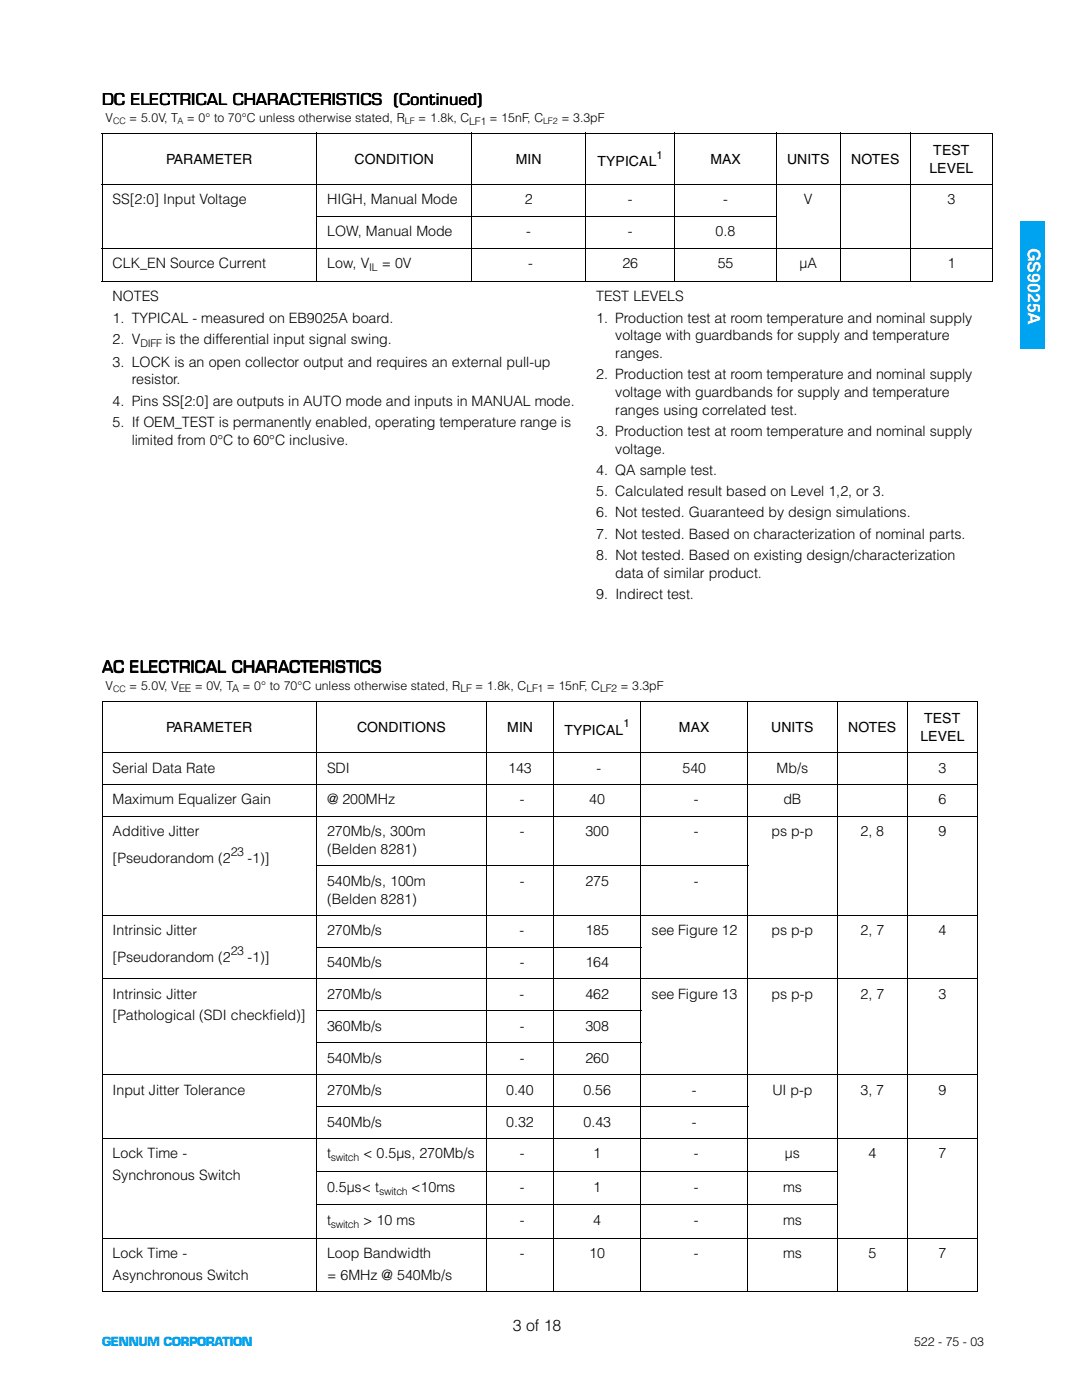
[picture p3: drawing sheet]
<svg xmlns="http://www.w3.org/2000/svg" width="216mm" height="279mm" viewBox="0 0 216 279" stroke-linecap="round" stroke-linejoin="round" font-family="sans-serif">
<defs><g id="words">
<text font-size="3.5" fill="#fff" x="204.7" y="49.3" transform="rotate(90 204.7 49.3)">GS9025A</text>
<g font-size="3.2">
<text x="20.4" y="20.8">DC ELECTRICAL CHARACTERISTICS</text>
<text x="78.5" y="20.8">(Continued)</text>
<text x="20.4" y="134">AC ELECTRICAL CHARACTERISTICS</text>
<text x="102.2" y="265.3">3 of 18</text>
</g>
<g font-size="2.8">
<text x="33.1" y="32.7">PARAMETER</text>
<text x="70.6" y="32.7">CONDITION</text>
<text x="102.7" y="32.7">MIN</text>
<text x="119" y="33.2">TYPICAL</text>
<text x="141.5" y="32.7">MAX</text>
<text x="156.8" y="32.7">UNITS</text>
<text x="169.5" y="32.7">NOTES</text>
<text x="185.1" y="34.4">LEVEL</text>
<text x="185.9" y="30.9">TEST</text>
<text x="22.4" y="40.7">SS[2:0] Input Voltage</text>
<text x="65.2" y="40.7">HIGH, Manual Mode</text>
<text x="104.5" y="40.7">2</text>
<text x="125.1" y="40.7">-</text>
<text x="144.1" y="40.7">-</text>
<text x="160.1" y="40.7">V</text>
<text x="188.7" y="40.7">3</text>
<text x="65.2" y="47.1">LOW, Manual Mode</text>
<text x="104.8" y="47.1">-</text>
<text x="125" y="47.1">-</text>
<text x="142.5" y="47.1">0.8</text>
<text x="22.4" y="53.4">CLK_EN Source Current</text>
<text x="65.2" y="53.4">Low, V</text>
<text x="76" y="53.4">= 0V</text>
<text x="105.2" y="53.4">-</text>
<text x="124" y="53.4">26</text>
<text x="143" y="53.4">55</text>
<text x="159.3" y="53.4">µA</text>
<text x="188.7" y="53.4">1</text>
<text x="22.4" y="60.1">NOTES</text>
<text x="22.4" y="64.3">1. TYPICAL - measured on EB9025A board.</text>
<text x="118.7" y="60.1">TEST LEVELS</text>
<text x="118.7" y="64.3">1. Production test at room temperature and nominal supply</text>
<text x="22.4" y="68.6">2. V</text>
<text x="33" y="68.6">is the differential input signal swing.</text>
<text x="122.6" y="67.8">voltage with guardbands for supply and temperature</text>
<text x="122.6" y="71.4">ranges.</text>
<text x="22.4" y="73.1">3. LOCK is an open collector output and requires an external pull-up</text>
<text x="26.2" y="76.6">resistor.</text>
<text x="118.7" y="75.6">2. Production test at room temperature and nominal supply</text>
<text x="22.4" y="80.8">4. Pins SS[2:0] are outputs in AUTO mode and inputs in MANUAL mode.</text>
<text x="122.6" y="79.1">voltage with guardbands for supply and temperature</text>
<text x="122.6" y="82.6">ranges using correlated test.</text>
<text x="22.4" y="85.1">5. If OEM_TEST is permanently enabled, operating temperature range is</text>
<text x="26.2" y="88.6">limited from 0°C to 60°C inclusive.</text>
<text x="118.7" y="86.9">3. Production test at room temperature and nominal supply</text>
<text x="118.7" y="94.7">4. QA sample test.</text>
<text x="122.6" y="90.4">voltage.</text>
<text x="118.7" y="98.9">5. Calculated result based on Level 1,2, or 3.</text>
<text x="118.7" y="103.1">6. Not tested. Guaranteed by design simulations.</text>
<text x="118.7" y="107.4">7. Not tested. Based on characterization of nominal parts.</text>
<text x="118.7" y="111.6">8. Not tested. Based on existing design/characterization</text>
<text x="118.7" y="119.4">9. Indirect test.</text>
<text x="122.6" y="115.1">data of similar product.</text>
<text x="33.1" y="145.9">PARAMETER</text>
<text x="71.1" y="145.9">CONDITIONS</text>
<text x="101" y="145.9">MIN</text>
<text x="112.4" y="146.4">TYPICAL</text>
<text x="135.2" y="145.9">MAX</text>
<text x="153.6" y="145.9">UNITS</text>
<text x="169" y="145.9">NOTES</text>
<text x="183.3" y="147.6">LEVEL</text>
<text x="184.1" y="144.1">TEST</text>
<text x="22.4" y="154">Serial Data Rate</text>
<text x="65.2" y="154">SDI</text>
<text x="101.2" y="154">143</text>
<text x="118.8" y="154">-</text>
<text x="135.9" y="154">540</text>
<text x="154.7" y="154">Mb/s</text>
<text x="186.9" y="154">3</text>
<text x="22.4" y="160.3">Maximum Equalizer Gain</text>
<text x="65.1" y="160.3">@ 200MHz</text>
<text x="103.5" y="160.3">-</text>
<text x="117.3" y="160.3">40</text>
<text x="138.2" y="160.3">-</text>
<text x="156" y="160.3">dB</text>
<text x="186.9" y="160.3">6</text>
<text x="22.4" y="166.7">Additive Jitter</text>
<text x="65.2" y="166.7">270Mb/s, 300m</text>
<text x="103.5" y="166.7">-</text>
<text x="116.6" y="166.7">300</text>
<text x="138.2" y="166.7">-</text>
<text x="153.7" y="166.7">ps p-p</text>
<text x="171.4" y="166.7">2, 8</text>
<text x="186.9" y="166.7">9</text>
<text x="22.4" y="171.9">[Pseudorandom (2</text>
<text x="49.3" y="171.9">-1)]</text>
<text x="65.2" y="170.2">(Belden 8281)</text>
<text x="65.2" y="176.5">540Mb/s, 100m</text>
<text x="103.5" y="176.5">-</text>
<text x="116.6" y="176.5">275</text>
<text x="138.2" y="176.5">-</text>
<text x="65.2" y="180.1">(Belden 8281)</text>
<text x="22.4" y="186.4">Intrinsic Jitter</text>
<text x="22.4" y="191.7">[Pseudorandom (2</text>
<text x="49.3" y="191.7">-1)]</text>
<text x="65.2" y="186.5">270Mb/s</text>
<text x="103.5" y="186.5">-</text>
<text x="116.6" y="186.5">185</text>
<text x="129.8" y="186.5">see Figure 12</text>
<text x="153.7" y="186.5">ps p-p</text>
<text x="171.4" y="186.5">2, 7</text>
<text x="186.9" y="186.5">4</text>
<text x="65.2" y="192.8">540Mb/s</text>
<text x="103.5" y="192.8">-</text>
<text x="116.6" y="192.8">164</text>
<text x="22.4" y="199.2">Intrinsic Jitter</text>
<text x="22.4" y="203.4">[Pathological (SDI checkfield)]</text>
<text x="65.2" y="199.2">270Mb/s</text>
<text x="103.5" y="199.2">-</text>
<text x="116.6" y="199.2">462</text>
<text x="129.8" y="199.2">see Figure 13</text>
<text x="153.7" y="199.2">ps p-p</text>
<text x="171.4" y="199.2">2, 7</text>
<text x="186.9" y="199.2">3</text>
<text x="65.2" y="205.5">360Mb/s</text>
<text x="103.5" y="205.5">-</text>
<text x="116.6" y="205.5">308</text>
<text x="65.2" y="211.9">540Mb/s</text>
<text x="103.5" y="211.9">-</text>
<text x="116.6" y="211.9">260</text>
<text x="22.4" y="218.2">Input Jitter Tolerance</text>
<text x="65.2" y="218.2">270Mb/s</text>
<text x="100.8" y="218.2">0.40</text>
<text x="116.2" y="218.2">0.56</text>
<text x="137.8" y="218.2">-</text>
<text x="153.8" y="218.2">UI p-p</text>
<text x="171.4" y="218.2">3, 7</text>
<text x="186.9" y="218.2">9</text>
<text x="65.2" y="224.5">540Mb/s</text>
<text x="100.8" y="224.5">0.32</text>
<text x="116.2" y="224.5">0.43</text>
<text x="137.8" y="224.5">-</text>
<text x="22.4" y="230.9">Lock Time -</text>
<text x="65.2" y="230.9">t</text>
<text x="72.3" y="230.9">&lt; 0.5µs, 270Mb/s</text>
<text x="103.5" y="230.9">-</text>
<text x="118.2" y="230.9">1</text>
<text x="138.2" y="230.9">-</text>
<text x="156.3" y="230.9">µs</text>
<text x="173" y="230.9">4</text>
<text x="186.9" y="230.9">7</text>
<text x="22.4" y="235.1">Synchronous Switch</text>
<text x="65.2" y="237.5">0.5µs&lt; t</text>
<text x="81.9" y="237.5">&lt;10ms</text>
<text x="103.5" y="237.5">-</text>
<text x="118.2" y="237.5">1</text>
<text x="138.2" y="237.5">-</text>
<text x="156" y="237.5">ms</text>
<text x="65.2" y="244.2">t</text>
<text x="72.3" y="244.2">&gt; 10 ms</text>
<text x="103.5" y="244.2">-</text>
<text x="118.2" y="244.2">4</text>
<text x="138.2" y="244.2">-</text>
<text x="156" y="244.2">ms</text>
<text x="22.4" y="250.8">Lock Time -</text>
<text x="65.2" y="250.8">Loop Bandwidth</text>
<text x="103.5" y="250.8">-</text>
<text x="117.3" y="250.8">10</text>
<text x="138.2" y="250.8">-</text>
<text x="156" y="250.8">ms</text>
<text x="173" y="250.8">5</text>
<text x="186.9" y="250.8">7</text>
<text x="22.4" y="255">Asynchronous Switch</text>
<text x="65.2" y="255">= 6MHz @ 540Mb/s</text>
</g>
<g font-size="2.5">
<text x="21" y="24.2">V</text>
<text x="25.7" y="24.2">= 5.0V, T</text>
<text x="37.2" y="24.2">= 0° to 70°C unless otherwise stated, R</text>
<text x="83.3" y="24.2">= 1.8k, C</text>
<text x="97.5" y="24.2">= 15nF, C</text>
<text x="111.8" y="24.2">= 3.3pF</text>
<text x="21" y="137.5">V</text>
<text x="25.7" y="137.5">= 5.0V, V</text>
<text x="38.8" y="137.5">= 0V, T</text>
<text x="48.3" y="137.5">= 0° to 70°C unless otherwise stated, R</text>
<text x="94.7" y="137.5">= 1.8k, C</text>
<text x="108.9" y="137.5">= 15nF, C</text>
<text x="123.6" y="137.5">= 3.3pF</text>
<text x="46" y="170.5">23</text>
<text x="46" y="190.3">23</text>
<text x="182.1" y="268.4">522 - 75 - 03</text>
</g>
<text font-size="2.5" fill="#00a3f0" x="20.3" y="268.4">GENNUM CORPORATION</text>
<g font-size="2.2">
<text x="130.8" y="31.8">1</text>
<text x="124.2" y="145">1</text>
</g>
<g font-size="2.1">
<text x="93.5" y="24.8">LF1</text>
<text x="73.5" y="54">IL</text>
<text x="28" y="69.1">DIFF</text>
<text x="35.6" y="138">EE</text>
<text x="46.3" y="138">A</text>
<text x="91.7" y="138">LF</text>
<text x="104.9" y="138">LF1</text>
<text x="119.5" y="138">LF2</text>
<text x="65.9" y="231.5">switch</text>
<text x="75.5" y="238.1">switch</text>
<text x="65.9" y="244.7">switch</text>
</g>
<g font-size="1.8">
<text x="22.5" y="24.7">CC</text>
<text x="35.3" y="24.7">A</text>
<text x="80.6" y="24.7">LF</text>
<text x="108.2" y="24.7">LF2</text>
<text x="22.5" y="138">CC</text>
</g>
</g></defs>
<path d="M203.2 44.1h4.8v25.4h-4.8z" fill="#00a3f0"/>
<path d="M203.2 44.1h4.9M203.2 44v25.5M208 44.1v25.5M203.1 69.5h4.9" fill="none" stroke="#00a3f0" stroke-width=".2"/>
<g fill="none" stroke="#000" stroke-width=".2">
<path d="M20.2 26.5h177.5M20.2 36.8h177.5M20.3 26.6v29.4M63.1 26.4v29.8M94 26.4v29.8M116.6 26.4v29.8M134.4 26.4v29.8M154.6 26.4v29.8M167.3 26.4v29.8M181.4 26.4v29.8M197.6 26.6v29.4M20.2 49.5h177.5"/>
<path d="M20.2 56.1h177.5M63 43.1h91.7M20.2 139.8h174.5M20.3 139.8v117.5M63 139.7v117.7M96.9 139.7v117.7M110.2 139.7v117.7M127.6 139.7v117.7M148.9 139.7v117.7M166.7 139.7v117.7M180.8 139.7v117.7M194.6 139.8v117.5"/>
<path d="M20.2 150h174.5M20.2 156.4h174.5M20.2 162.7h174.5M62.9 172.6h86.1M20.2 182.4h174.5M20.2 195.1h174.5M62.9 188.8h64.8M20.2 214.2h174.5M62.9 201.5h64.8M62.9 207.8h64.8M20.2 226.9h174.5M62.9 220.5h86.1"/>
<path d="M62.9 233.5h103.9M20.2 246.8h174.5M20.2 257.4h174.5M62.9 240.2h103.9"/>
</g>
<use href="#words"/>
</svg>
